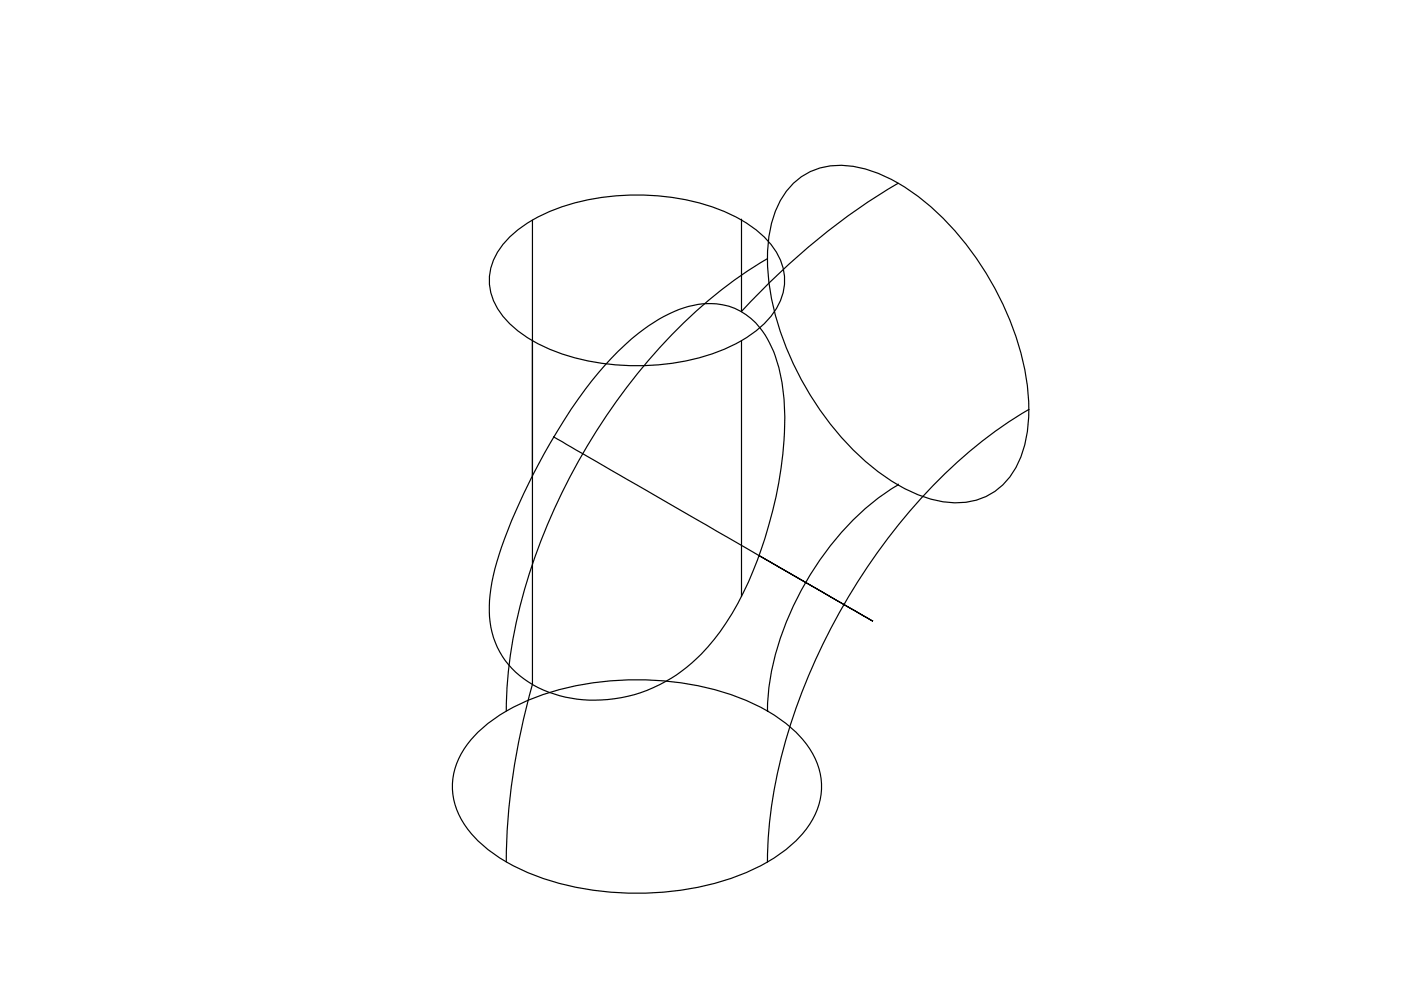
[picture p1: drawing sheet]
<svg xmlns="http://www.w3.org/2000/svg" width="297mm" height="210mm" viewBox="0 0 297 210" stroke-linecap="round" stroke-linejoin="round" font-family="sans-serif">
<!-- layer: 0 -->
<g fill="none" stroke="#000" stroke-width=".25">
<path d="M168.3 38.8a14.7 14.7 0 0 1 14.1-3.2 37.5 37.5 0 0 1 17.1 10.3 64.1 64.1 0 0 1 18.4 36.4 29 29 0 0 1-2.3 16.5 14.1 14.1 0 0 1-15.3 7.6 33.7 33.7 0 0 1-17.2-9 63.9 63.9 0 0 1-20.1-38.1 29 29 0 0 1 2.3-16.5l.9-1.5zM190.4 38.9a144.7 144.7 0 0 0-33.2 27.2v-19.4M108 50.3a33.2 33.2 0 0 1 16.9-8 50 50 0 0 1 30.5 3.4 21.3 21.3 0 0 1 9.7 8.7 11.3 11.3 0 0 1-1.8 12.9 29.8 29.8 0 0 1-15.9 8.8 50.5 50.5 0 0 1-32.7-2.9 21.3 21.3 0 0 1-9.7-8.7 11.3 11.3 0 0 1 1.8-12.9zM112.9 46.7v98.4a141.7 141.7 0 0 0-5.6 37.7M157.2 46.7h.1M162.7 54.8a103.9 103.9 0 0 0-30.9 28.8 127.5 127.5 0 0 0-23.3 53.6l-.7 4.6-.3 4.5-.2 4.5M131 74.6a36.3 36.3 0 0 1 15-9.6 14 14 0 0 1 17.2 7.8 36.7 36.7 0 0 1 3.2 17.5 88.8 88.8 0 0 1-11.2 39.8 37.8 37.8 0 0 1-15.3 15 29.2 29.2 0 0 1-26.8 .1 18 18 0 0 1-9.3-17.9 58.7 58.7 0 0 1 5.4-18.7 129.5 129.5 0 0 1 17.6-29.5zM157.2 72.2v54.3M117.4 92.7l67.8 39.1-24.3-14M218.1 86.8a103.9 103.9 0 0 0-31 28.8 127.5 127.5 0 0 0-23.3 53.6l-.6 4.6-.4 4.5-.1 4.5M112.9 100.9h.1M190.4 102.8a57.3 57.3 0 0 0-20.8 22.9 55.8 55.8 0 0 0-6.9 25.1"/>
<path d="M190.4 102.9h.1M100.6 156.1a37.4 37.4 0 0 1 17.4-9.7 64 64 0 0 1 40.7 2.3 29 29 0 0 1 13.1 10.3 14.1 14.1 0 0 1-1 17 33.6 33.6 0 0 1-16.4 10.4 63.8 63.8 0 0 1-43-1.6 29 29 0 0 1-13.1-10.3 14.1 14.1 0 0 1 1-17zM162.8 150.8h.1"/>
</g>
</svg>
